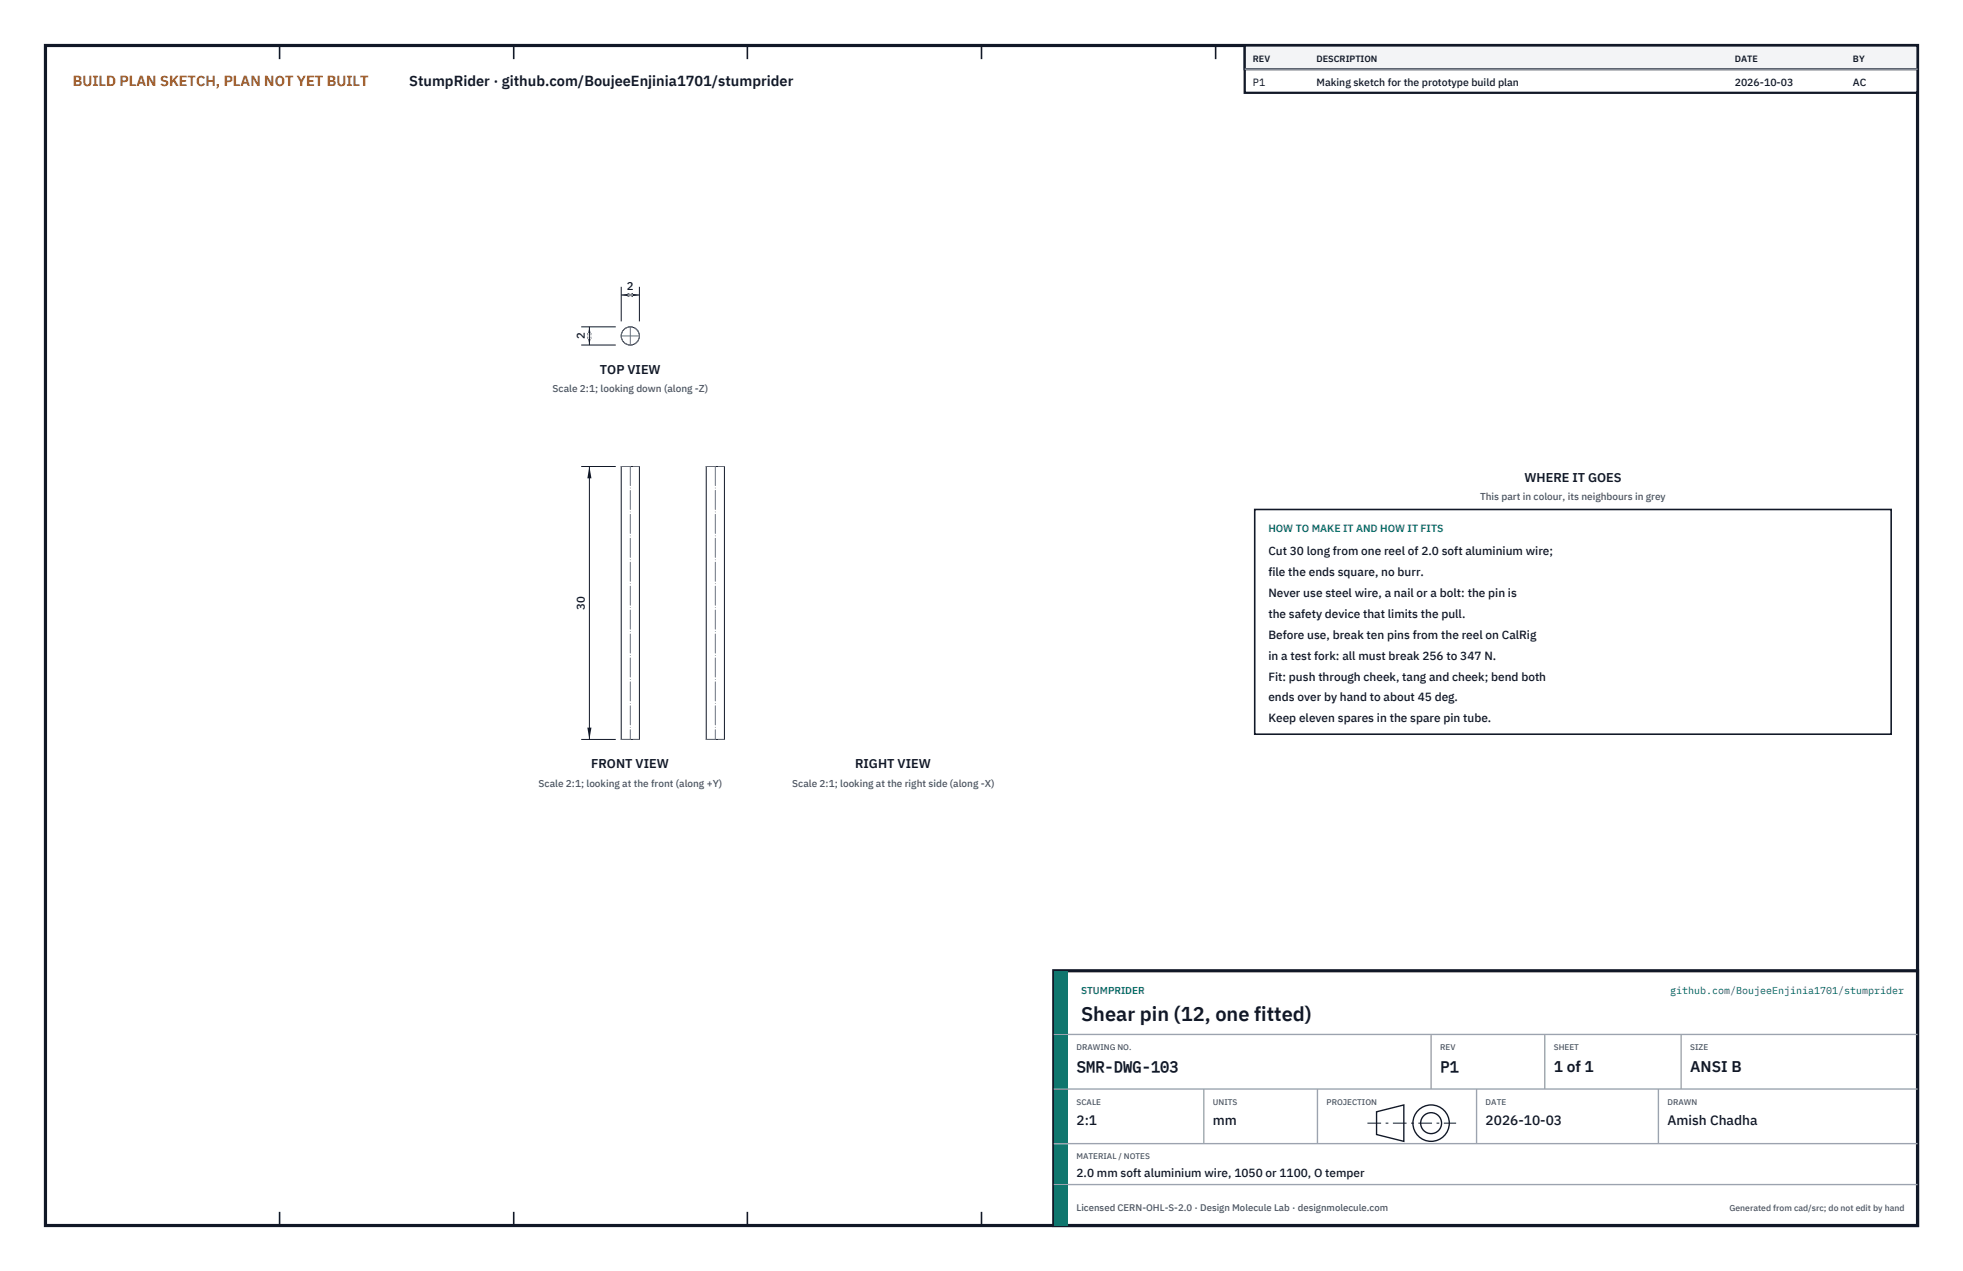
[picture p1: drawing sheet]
<svg xmlns="http://www.w3.org/2000/svg" width="432mm" height="279mm" viewBox="0 0 432 279" stroke-linecap="round" stroke-linejoin="round" font-family="sans-serif">
<defs><g id="words">
<text font-size="4.4" fill="#111827" x="237.8" y="224.4">Shear pin (12, one fitted)</text>
<g font-size="3.4" fill="#111827">
<text x="236.8" y="235.6">SMR-DWG-103</text>
<text x="316.8" y="235.6">P1</text>
<text x="341.8" y="235.6">1 of 1</text>
<text x="371.8" y="235.6">ANSI B</text>
</g>
<text font-size="3.2" fill="#b45309" x="16" y="19">BUILD PLAN SKETCH, PLAN NOT YET BUILT</text>
<text font-size="3.2" fill="#111827" x="90" y="19">StumpRider · github.com/BoujeeEnjinia1701/stumprider</text>
<g font-size="3" fill="#111827">
<text x="236.8" y="247.2">2:1</text>
<text x="266.8" y="247.2">mm</text>
<text x="326.8" y="247.2">2026-10-03</text>
<text x="366.8" y="247.2">Amish Chadha</text>
</g>
<g font-size="2.8" fill="#111827">
<text x="132" y="82.2">TOP VIEW</text>
<text x="335.3" y="106">WHERE IT GOES</text>
<text x="130" y="168.9">FRONT VIEW</text>
<text x="188.1" y="168.9">RIGHT VIEW</text>
</g>
<g font-size="2.6" fill="#111827">
<text x="279" y="122">Cut 30 long from one reel of 2.0 soft aluminium wire;</text>
<text x="279" y="126.6">file the ends square, no burr.</text>
<text x="279" y="131.2">Never use steel wire, a nail or a bolt: the pin is</text>
<text x="279" y="135.8">the safety device that limits the pull.</text>
<text x="279" y="140.4">Before use, break ten pins from the reel on CalRig</text>
<text x="279" y="145">in a test fork: all must break 256 to 347 N.</text>
<text x="279" y="149.6">Fit: push through cheek, tang and cheek; bend both</text>
<text x="279" y="154.2">ends over by hand to about 45 deg.</text>
<text x="279" y="158.8">Keep eleven spares in the spare pin tube.</text>
<text x="236.8" y="258.8">2.0 mm soft aluminium wire, 1050 or 1100, O temper</text>
</g>
<g font-size="2.5" fill="#111827">
<text x="137.9" y="63.9">2</text>
<text x="128.6" y="74.6" transform="rotate(-90 128.6 74.6)">2</text>
<text x="128.6" y="134" transform="rotate(-90 128.6 134)">30</text>
</g>
<g font-size="2.3" fill="#111827">
<text x="275.6" y="18.8">P1</text>
<text x="289.6" y="18.8">Making sketch for the prototype build plan</text>
<text x="381.6" y="18.8">2026-10-03</text>
<text x="407.6" y="18.8">AC</text>
</g>
<text font-size="2.3" fill="#0f766e" x="279" y="117">HOW TO MAKE IT AND HOW IT FITS</text>
<g font-size="2.2" fill="#4b5563">
<text x="121.6" y="86.2">Scale 2:1; looking down (along -Z)</text>
<text x="325.6" y="110">This part in colour, its neighbours in grey</text>
<text x="118.5" y="172.9">Scale 2:1; looking at the front (along +Y)</text>
<text x="174.3" y="172.9">Scale 2:1; looking at the right side (along -X)</text>
</g>
<g font-size="2.2" fill="#0f766e">
<text x="237.8" y="218.4">STUMPRIDER</text>
<text x="367.4" y="218.4">github.com/BoujeeEnjinia1701/stumprider</text>
</g>
<text font-size="2.1" fill="#4b5563" x="236.8" y="266.2">Licensed CERN-OHL-S-2.0 · Design Molecule Lab · designmolecule.com</text>
<g font-size="2" fill="#111827">
<text x="275.6" y="13.6">REV</text>
<text x="289.6" y="13.6">DESCRIPTION</text>
<text x="381.6" y="13.6">DATE</text>
<text x="407.6" y="13.6">BY</text>
</g>
<text font-size="1.9" fill="#4b5563" x="380.4" y="266.2">Generated from cad/src; do not edit by hand</text>
<g font-size="1.8" fill="#4b5563">
<text x="236.8" y="230.8">DRAWING NO.</text>
<text x="316.8" y="230.8">REV</text>
<text x="341.8" y="230.8">SHEET</text>
<text x="371.8" y="230.8">SIZE</text>
<text x="236.8" y="242.8">SCALE</text>
<text x="266.8" y="242.8">UNITS</text>
<text x="291.8" y="242.8">PROJECTION</text>
<text x="326.8" y="242.8">DATE</text>
<text x="366.8" y="242.8">DRAWN</text>
<text x="236.8" y="254.8">MATERIAL / NOTES</text>
</g>
</g></defs>
<path d="M10 10h411.8v259.4h-411.8z" fill="none" stroke="#111827" stroke-width=".7" stroke-linecap="butt"/>
<g fill="none" stroke="#111827" stroke-width=".35">
<path d="M61.5 10v3M113 10v3M164.4 10v3M215.9 10v3M267.4 10v3M318.9 10v3M370.3 10v3M61.5 266.4v3M113 266.4v3M164.4 266.4v3M215.9 266.4v3M267.4 266.4v3"/>
<path d="M318.9 266.4v3M370.3 266.4v3"/>
</g>
<g fill="none" stroke="#111727" stroke-width=".22">
<path d="M136.7 102.5h4v60h-4zM155.4 102.5h4v60h-4z"/>
<circle cx="138.7" cy="73.8" r="2"/>
</g>
<g fill="none" stroke="#6a7180" stroke-width=".22" stroke-dasharray="2.1 .5">
<path d="M136.7 102.5h4M155.4 102.5h4M136.7 162.5h4M155.4 162.5h4"/>
<circle cx="138.7" cy="73.8" r="2"/>
</g>
<path d="M136.7 73.8h4M138.6 75.9v-4.1M138.6 102.5v60M157.3 102.5v60" fill="none" stroke="#6a7180" stroke-width=".22" stroke-dasharray="4.2 .5 0 .5"/>
<path d="M136.7 63v7.7M136.7 64.9h3.9M140.6 63v7.7" fill="none" stroke="#111827" stroke-width=".22"/>
<path d="M136.7 64.9l2.6-.5v.9zM138 64.4v.9l2.6-.4z" fill="#111827"/>
<path d="M127.9 71.8h7.6M127.9 75.9h7.6M129.7 71.8v4.1" fill="none" stroke="#111827" stroke-width=".22"/>
<path d="M129.7 71.8l-.5 2.6h.9zM129.2 73.2h.9l-.4 2.7z" fill="#111827"/>
<path d="M127.9 102.5h7.6M129.7 102.5v60.1M127.9 162.6h7.6" fill="none" stroke="#111827" stroke-width=".22"/>
<path d="M129.7 102.5l-.5 2.6h.9zM129.2 160h.9l-.4 2.6z" fill="#111827"/>
<path d="M276 112h140v49.4h-140z" fill="#fff" stroke="#111827" stroke-width=".35"/>
<path d="M273.8 10h148v10.4h-148z" fill="#fff" stroke="#111827" stroke-width=".5"/>
<path d="M273.8 10h148v5.2h-148z" fill="#f3f4f6" stroke="#111827" stroke-width=".5"/>
<path d="M273.8 15.2h148" fill="none" stroke="#9ca3af" stroke-width=".3"/>
<path d="M231.8 213.4h190v56h-190z" fill="#fff" stroke="#111827" stroke-width=".7" stroke-linecap="butt"/>
<path d="M231.8 213.4h3v56h-3z" fill="#0f766e"/>
<path d="M231.8 227.4h190M231.8 239.4h190M264.8 239.4v12M289.8 239.4v12M314.8 227.4v12M324.8 239.4v12M339.8 227.4v12M364.8 239.4v12M369.8 227.4v12M231.8 251.4h190M231.8 260.4h190" fill="none" stroke="#9ca3af" stroke-width=".3"/>
<g fill="none" stroke="#111827" stroke-width=".3">
<path d="M302.8 244.4l6-1.5v8l-6-1.5z"/>
<circle cx="314.8" cy="246.9" r="4"/>
<circle cx="314.8" cy="246.9" r="2.3"/>
</g>
<path d="M300.8 246.9h19.5" fill="none" stroke="#111827" stroke-width=".22" stroke-dasharray="3 1 .6 1" stroke-linecap="butt"/>
<use href="#words"/>
</svg>
